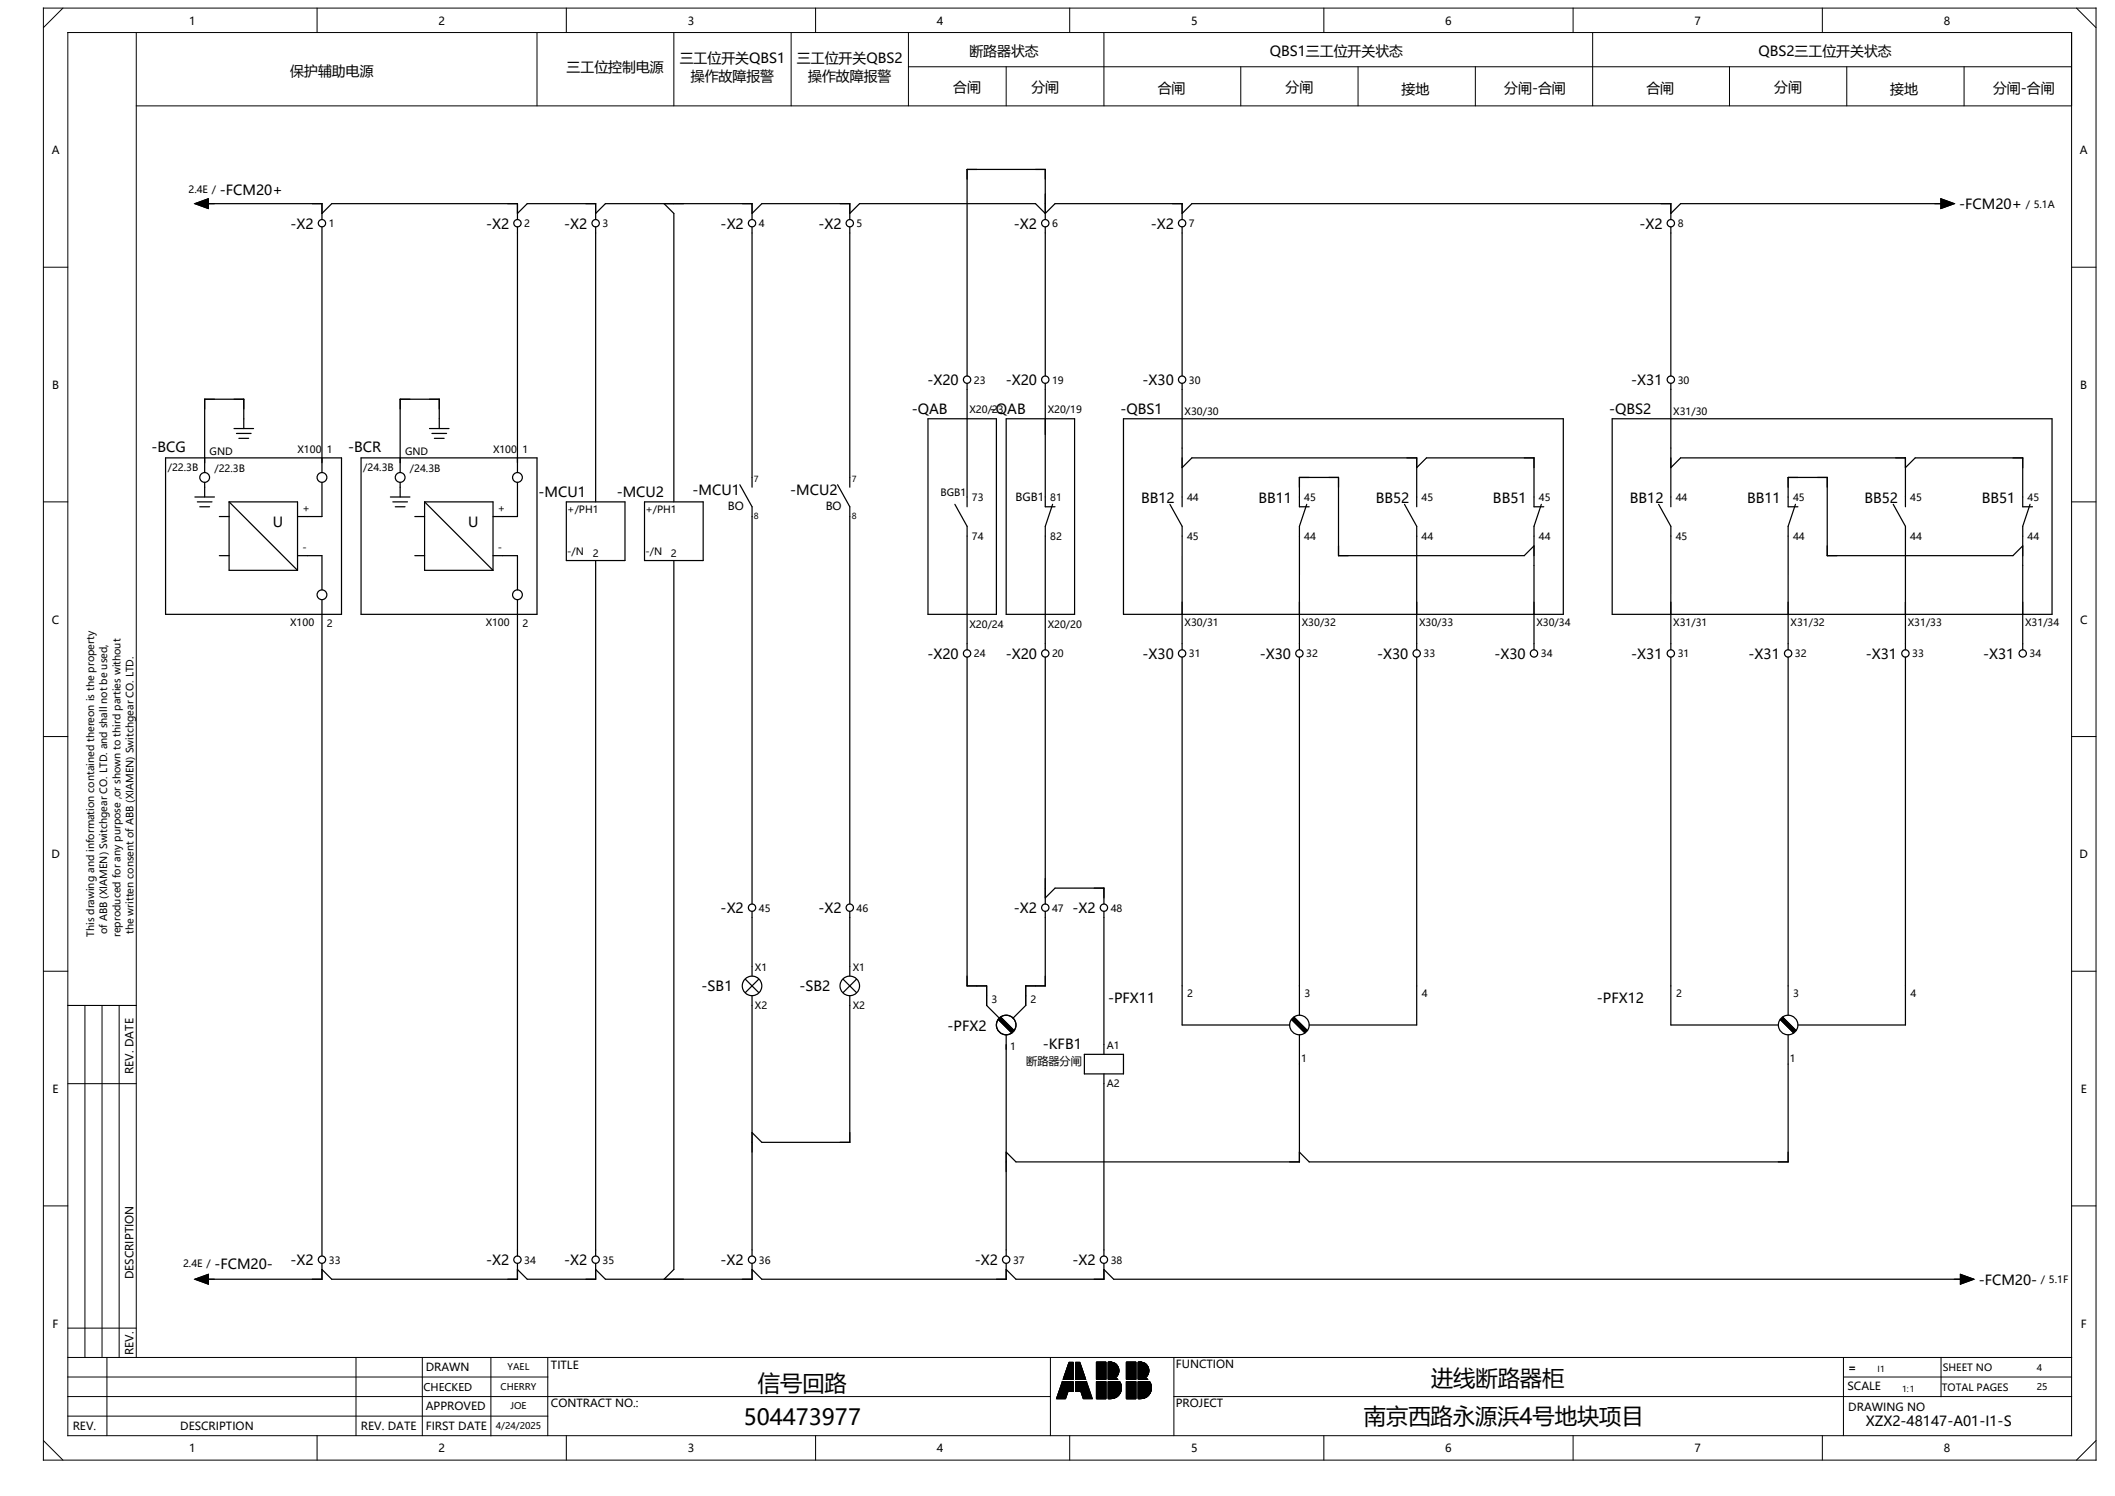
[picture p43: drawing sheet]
<svg xmlns="http://www.w3.org/2000/svg" width="297mm" height="210mm" viewBox="0 0 297 210" stroke-linecap="round" stroke-linejoin="round" font-family="sans-serif">
<defs><g id="words">
<g font-size="3.1">
<text x="106.4" y="195.2">信号回路</text>
<text x="201" y="194.5">进线断路器柜</text>
<text x="104.4" y="200">504473977</text>
<text x="191.5" y="199.9">南京西路永源浜4号地块项目</text>
</g>
<g font-size="2">
<text x="40.8" y="10.7">保护辅助电源</text>
<text x="79.6" y="10.1">三工位控制电源</text>
<text x="95.4" y="8.9">三工位开关QBS1</text>
<text x="97" y="11.4">操作故障报警</text>
<text x="111.9" y="8.9">三工位开关QBS2</text>
<text x="113.5" y="11.4">操作故障报警</text>
<text x="136.1" y="7.8">断路器状态</text>
<text x="178.3" y="7.8">QBS1三工位开关状态</text>
<text x="246.9" y="7.8">QBS2三工位开关状态</text>
<text x="133.9" y="12.9">合闸</text>
<text x="144.8" y="12.9">分闸</text>
<text x="162.6" y="13.1">合闸</text>
<text x="180.5" y="12.9">分闸</text>
<text x="196.8" y="13.1">接地</text>
<text x="211.2" y="13">分闸-合闸</text>
<text x="231.2" y="13.1">合闸</text>
<text x="249.1" y="12.9">分闸</text>
<text x="265.4" y="13.1">接地</text>
<text x="279.9" y="13">分闸-合闸</text>
<text x="30.9" y="27.3">-FCM20+</text>
<text x="275.1" y="29.4">-FCM20+</text>
<text x="40.8" y="32.1">-X2</text>
<text x="68.3" y="32.1">-X2</text>
<text x="79.2" y="32.1">-X2</text>
<text x="101.2" y="32.1">-X2</text>
<text x="114.9" y="32.1">-X2</text>
<text x="142.4" y="32.1">-X2</text>
<text x="161.6" y="32.1">-X2</text>
<text x="230.2" y="32.1">-X2</text>
<text x="128" y="58.1">-QAB</text>
<text x="130.2" y="54.1">-X20</text>
<text x="139" y="58.1">-QAB</text>
<text x="141.2" y="54.1">-X20</text>
<text x="157.3" y="58.1">-QBS1</text>
<text x="160.4" y="54.1">-X30</text>
<text x="226" y="58.1">-QBS2</text>
<text x="229.1" y="54.1">-X31</text>
<text x="21.3" y="63.4">-BCG</text>
<text x="48.9" y="63.4">-BCR</text>
<text x="75.6" y="69.8">-MCU1</text>
<text x="86.6" y="69.8">-MCU2</text>
<text x="97.3" y="69.6">-MCU1</text>
<text x="111" y="69.6">-MCU2</text>
<text x="160.2" y="70.5">BB12</text>
<text x="176.7" y="70.5">BB11</text>
<text x="193.2" y="70.5">BB52</text>
<text x="209.7" y="70.5">BB51</text>
<text x="228.9" y="70.5">BB12</text>
<text x="245.3" y="70.5">BB11</text>
<text x="261.8" y="70.5">BB52</text>
<text x="278.3" y="70.5">BB51</text>
<text x="38.3" y="74">U</text>
<text x="65.8" y="74">U</text>
<text x="130.2" y="92.5">-X20</text>
<text x="141.2" y="92.5">-X20</text>
<text x="160.4" y="92.5">-X30</text>
<text x="176.9" y="92.5">-X30</text>
<text x="193.4" y="92.5">-X30</text>
<text x="209.9" y="92.5">-X30</text>
<text x="229.1" y="92.5">-X31</text>
<text x="245.5" y="92.5">-X31</text>
<text x="262" y="92.5">-X31</text>
<text x="278.5" y="92.5">-X31</text>
<text x="101.2" y="128.2">-X2</text>
<text x="114.9" y="128.2">-X2</text>
<text x="142.4" y="128.2">-X2</text>
<text x="150.6" y="128.2">-X2</text>
<text x="98.5" y="139.2">-SB1</text>
<text x="112.2" y="139.2">-SB2</text>
<text x="155.6" y="140.8">-PFX11</text>
<text x="224.2" y="140.8">-PFX12</text>
<text x="133.1" y="144.7">-PFX2</text>
<text x="146.4" y="147.3">-KFB1</text>
<text x="30.1" y="178.1">-FCM20-</text>
<text x="40.8" y="177.6">-X2</text>
<text x="68.3" y="177.6">-X2</text>
<text x="79.2" y="177.6">-X2</text>
<text x="101.2" y="177.6">-X2</text>
<text x="136.9" y="177.6">-X2</text>
<text x="150.6" y="177.6">-X2</text>
<text x="277.9" y="180.3">-FCM20-</text>
<text x="262" y="200.2">XZX2-48147-A01-I1-S</text>
</g>
<g font-size="1.6">
<text x="26.6" y="3.5">1</text>
<text x="61.6" y="3.5">2</text>
<text x="96.6" y="3.5">3</text>
<text x="131.6" y="3.5">4</text>
<text x="167.3" y="3.5">5</text>
<text x="202.9" y="3.5">6</text>
<text x="237.9" y="3.5">7</text>
<text x="272.9" y="3.5">8</text>
<text x="7.3" y="21.7">A</text>
<text x="292.1" y="21.7">A</text>
<text x="7.3" y="54.6">B</text>
<text x="292.1" y="54.6">B</text>
<text x="102.2" y="71.5">BO</text>
<text x="115.9" y="71.5">BO</text>
<text x="142.6" y="70.4">BGB1</text>
<text x="7.3" y="87.5">C</text>
<text x="292.1" y="87.5">C</text>
<text x="7.2" y="120.5">D</text>
<text x="292" y="120.5">D</text>
<text x="144.1" y="149.4">断路器分闸</text>
<text x="7.4" y="153.4">E</text>
<text x="18.7" y="150.7" transform="rotate(-90 18.7 150.7)">REV. DATE</text>
<text x="292.2" y="153.4">E</text>
<text x="18.7" y="179.6" transform="rotate(-90 18.7 179.6)">DESCRIPTION</text>
<text x="7.4" y="186.4">F</text>
<text x="18.7" y="190.2" transform="rotate(-90 18.7 190.2)">REV.</text>
<text x="165.1" y="192">FUNCTION</text>
<text x="292.2" y="186.4">F</text>
<text x="59.8" y="192.5">DRAWN</text>
<text x="59.8" y="198">APPROVED</text>
<text x="77.4" y="192.2">TITLE</text>
<text x="77.4" y="197.5">CONTRACT NO.:</text>
<text x="165.1" y="197.5">PROJECT</text>
<text x="259.4" y="195.1">SCALE</text>
<text x="259.6" y="192.5">=</text>
<text x="10.2" y="200.8">REV.</text>
<text x="25.3" y="200.8">DESCRIPTION</text>
<text x="26.6" y="203.9">1</text>
<text x="50.7" y="200.8">REV. DATE</text>
<text x="59.8" y="200.7">FIRST DATE</text>
<text x="61.6" y="203.9">2</text>
<text x="96.6" y="203.9">3</text>
<text x="131.6" y="203.9">4</text>
<text x="167.3" y="203.9">5</text>
<text x="202.9" y="203.9">6</text>
<text x="237.9" y="203.9">7</text>
<text x="259.6" y="198">DRAWING NO</text>
<text x="272.9" y="203.9">8</text>
</g>
<text font-size="1.5" x="59.5" y="195.2">CHECKED</text>
<g font-size="1.4">
<text x="26.5" y="27.1">2.4E /</text>
<text x="284.5" y="29.1">/ 5.1A</text>
<text x="46.2" y="31.9">1</text>
<text x="73.6" y="31.9">2</text>
<text x="84.6" y="31.9">3</text>
<text x="106.6" y="31.9">4</text>
<text x="120.3" y="31.9">5</text>
<text x="147.7" y="31.9">6</text>
<text x="167" y="31.9">7</text>
<text x="235.6" y="31.9">8</text>
<text x="136.8" y="53.9">23</text>
<text x="147.7" y="53.9">19</text>
<text x="167" y="53.9">30</text>
<text x="235.6" y="53.9">30</text>
<text x="136.1" y="58">X20/23</text>
<text x="147.1" y="58">X20/19</text>
<text x="166.3" y="58.3">X30/30</text>
<text x="235" y="58.3">X31/30</text>
<text x="29.4" y="63.9">GND</text>
<text x="41.8" y="63.6">X100</text>
<text x="45.9" y="63.6">1</text>
<text x="56.9" y="63.9">GND</text>
<text x="69.2" y="63.6">X100</text>
<text x="73.3" y="63.6">1</text>
<text x="23.6" y="66.2">/22.3B</text>
<text x="30.1" y="66.2">/22.3B</text>
<text x="42.5" y="71.9">+</text>
<text x="51" y="66.2">/24.3B</text>
<text x="57.6" y="66.2">/24.3B</text>
<text x="69.9" y="71.9">+</text>
<text x="132.1" y="69.6">BGB1</text>
<text x="136.5" y="70.3">73</text>
<text x="147.5" y="70.3">81</text>
<text x="166.7" y="70.3">44</text>
<text x="183.2" y="70.3">45</text>
<text x="199.6" y="70.3">45</text>
<text x="216.1" y="70.3">45</text>
<text x="235.3" y="70.3">44</text>
<text x="251.8" y="70.3">45</text>
<text x="268.3" y="70.3">45</text>
<text x="284.7" y="70.3">45</text>
<text x="42.5" y="77.4">-</text>
<text x="69.9" y="77.4">-</text>
<text x="79.7" y="72">+/PH1</text>
<text x="79.7" y="77.9">-/N</text>
<text x="90.6" y="72">+/PH1</text>
<text x="90.6" y="77.9">-/N</text>
<text x="136.5" y="75.8">74</text>
<text x="147.5" y="75.8">82</text>
<text x="166.7" y="75.8">45</text>
<text x="183.2" y="75.8">44</text>
<text x="199.6" y="75.8">44</text>
<text x="216.1" y="75.8">44</text>
<text x="235.3" y="75.8">45</text>
<text x="251.8" y="75.8">44</text>
<text x="268.3" y="75.8">44</text>
<text x="284.7" y="75.8">44</text>
<text x="83.2" y="78.2">2</text>
<text x="94.2" y="78.2">2</text>
<text x="40.8" y="87.9">X100</text>
<text x="45.9" y="88.1">2</text>
<text x="68.2" y="87.9">X100</text>
<text x="73.3" y="88.1">2</text>
<text x="136.1" y="88.2">X20/24</text>
<text x="147.1" y="88.2">X20/20</text>
<text x="166.3" y="87.8">X30/31</text>
<text x="182.8" y="87.8">X30/32</text>
<text x="199.3" y="87.8">X30/33</text>
<text x="215.8" y="87.8">X30/34</text>
<text x="235" y="87.8">X31/31</text>
<text x="251.4" y="87.8">X31/32</text>
<text x="267.9" y="87.8">X31/33</text>
<text x="284.4" y="87.8">X31/34</text>
<text x="136.8" y="92.3">24</text>
<text x="147.7" y="92.3">20</text>
<text x="167" y="92.3">31</text>
<text x="183.4" y="92.3">32</text>
<text x="199.9" y="92.3">33</text>
<text x="216.4" y="92.3">34</text>
<text x="235.6" y="92.3">31</text>
<text x="252.1" y="92.3">32</text>
<text x="268.5" y="92.3">33</text>
<text x="285" y="92.3">34</text>
<text x="13.2" y="131.5" transform="rotate(-90 13.2 131.5)">This drawing and information contained thereon is the property</text>
<text x="15.1" y="131.1" transform="rotate(-90 15.1 131.1)">of ABB (XIAMEN) Switchgear CO. LTD. and shall not be used,</text>
<text x="16.9" y="131.5" transform="rotate(-90 16.9 131.5)">reproduced for any purpose ,or shown to third parties without</text>
<text x="18.8" y="131.1" transform="rotate(-90 18.8 131.1)">the written consent of ABB (XIAMEN) Switchgear CO. LTD.</text>
<text x="106.6" y="128">45</text>
<text x="120.3" y="128">46</text>
<text x="147.7" y="128">47</text>
<text x="156" y="128">48</text>
<text x="106" y="136.2">X1</text>
<text x="119.7" y="136.2">X1</text>
<text x="106" y="141.7">X2</text>
<text x="119.7" y="141.7">X2</text>
<text x="139.2" y="140.8">3</text>
<text x="144.7" y="140.8">2</text>
<text x="166.7" y="140">2</text>
<text x="183.2" y="140">3</text>
<text x="199.7" y="140">4</text>
<text x="235.4" y="140">2</text>
<text x="251.8" y="140">3</text>
<text x="268.3" y="140">4</text>
<text x="141.8" y="147.4">1</text>
<text x="155.4" y="147.2">A1</text>
<text x="182.7" y="149.1">1</text>
<text x="251.3" y="149.1">1</text>
<text x="155.4" y="152.6">A2</text>
<text x="25.7" y="177.9">2.4E /</text>
<text x="46.2" y="177.4">33</text>
<text x="73.6" y="177.4">34</text>
<text x="84.6" y="177.4">35</text>
<text x="106.6" y="177.4">36</text>
<text x="142.3" y="177.4">37</text>
<text x="156" y="177.4">38</text>
<text x="286.6" y="180.1">/ 5.1F</text>
<text x="272.7" y="195.3">TOTAL PAGES</text>
<text x="272.8" y="192.5">SHEET NO</text>
</g>
<g font-size="1.3">
<text x="70.3" y="195.1">CHERRY</text>
<text x="71.3" y="192.3">YAEL</text>
<text x="71.7" y="197.8">JOE</text>
<text x="286" y="192.4">4</text>
<text x="286" y="195.2">25</text>
<text x="69.6" y="200.6">4/24/2025</text>
</g>
<g font-size="1.2">
<text x="105.9" y="67.7">7</text>
<text x="119.6" y="67.7">7</text>
<text x="105.9" y="72.8">8</text>
<text x="119.6" y="72.8">8</text>
<text x="263.7" y="192.6">I1</text>
<text x="267.1" y="195.4">1:1</text>
</g>
</g></defs>
<g fill="none" stroke="#000" stroke-width=".14">
<path d="M6.1 1.1h288.2v203.9h-288.2zM8.8 1.1l-2.7 2.8M9.5 4.6h281.4v196.9h-281.4zM19.1 4.6v186M19.1 14.9h271.8M44.5 1.1v3.5M75.4 4.6v10.3M79.5 1.1v3.5M94.6 4.6v10.3M111.1 4.6v10.3M114.5 1.1v3.5M127.6 9.4h163.3"/>
<path d="M127.6 4.6v10.3M141.3 9.4v5.5M150.2 1.1v3.5M155 4.6v10.3M174.2 9.4v5.5M185.9 1.1v3.5M190.7 9.4v5.5M207.2 9.4v5.5M220.9 1.1v3.5M223.6 4.6v10.3M242.9 9.4v5.5M255.9 1.1v3.5"/>
<path d="M259.3 9.4v5.5M275.8 9.4v5.5M291.6 1.1l2.7 2.8M6.1 37.5h3.4M290.9 37.5h3.4M6.1 70.5h3.4M290.9 70.5h3.4M6.1 103.4h3.4M290.9 103.4h3.4M6.1 136.3h3.4M290.9 136.3h3.4M9.5 141.1h9.6"/>
<path d="M9.5 152.1h9.6M11.9 141.1v49.5M14.3 141.1v49.5M16.7 141.1v49.5M6.1 169.3h3.4M290.9 169.3h3.4M9.5 198.8h67.4M9.5 196h138M9.5 193.3h67.4M9.5 190.6h281.4M9.5 186.4h9.6M15 190.6v10.9"/>
<path d="M50 190.6v10.9M59.3 190.6v10.9M68.9 190.6v11M76.9 190.6v10.9M147.5 190.6v10.9M149.2 194l-.8 2.3h1.2l.4-1M149.2 194h1.5v1.3h-.7M149.2 194l.8 1.3M150.1 191.2h.6v2.4h-1.4zM151 191.2h.6l.9 2.4h-1.5zM152.6 194l.8 2.3h-1.3l-.3-1M152.6 194h-1.6v1.3h.8"/>
<path d="M152.6 194l-.8 1.3M154 191.2h1.3v2.4h-1.3zM154 193.9h1.3v2.4h-1.3zM155.6 194h1.6M155.6 191.2h.6M155.6 192.6h1.5M155.6 191.7h1.3M155.6 191.8h1.4M155.6 191.9h1.4M155.6 192h1.5M155.6 192.1h1.5M155.6 192.2h1.5"/>
<path d="M155.6 192.3h1.5M155.6 192.7h1.5M155.6 192.8h1.5M155.6 192.8h1.4M155.6 192.9h1.4M155.6 193h1.4M155.6 193.1h1.3M155.6 191.6h1.2M155.6 191.4h.9M155.6 191.4h1M155.6 191.5h1.1M155.6 191.3h.8"/>
<path d="M155.6 193.2h1.2M155.6 195.2h1.8M155.6 194.3h1.8M155.6 194.4h1.8M155.6 194.1h1.7M155.6 194.2h1.7M155.6 194.2h1.8M155.6 193.5h1.2M155.6 194h1.7M155.6 194.5h1.8M155.6 194.5h1.9M155.6 194.6h1.9"/>
<path d="M155.6 194.7h1.9M155.6 194.8h1.9M155.6 194.9h1.9M155.6 195h1.9M155.6 195.1h1.9M155.6 195.5h1.7M155.6 195.6h1.7M155.6 195.6h1.6M155.6 195.7h1.6M155.6 195.8h1.5M155.6 195.9h1.5M155.6 195.9h1.4"/>
<path d="M155.6 196h1.3M155.6 196.1h1.2M155.6 195.3h1.8M155.6 195.4h1.8M155.6 193.3h1.2M155.6 193.3h1.1M155.6 193.4h1M155.6 193.5h1.1M155.6 196.1h1.1M155.6 196.2h1M155.6 196.3h.8M155.6 192.4h1.5"/>
<path d="M155.6 192.5h1.5M155.9 191.2a1.2 1.2 0 0 1 1.2 .9 1.2 1.2 0 0 1-.5 1.3M155.9 191.2h.1M155.9 191.2h-.3v2.4h1.3M155.9 191.2h.3M156.2 191.2l.2 .1M156.4 191.3l.1 .1M156.4 196.3h-.5M156.5 191.4h.1M156.6 193.4l.1 .1M156.6 196.2l-.2 .1M156.6 193.4l.3 .2"/>
<path d="M156.6 191.4l.1 .1M156.7 193.3l-.1 .1M156.7 193.5h.1M156.7 196.1l-.1 .1M156.7 191.5l.1 .1M156.8 193.3h-.1M156.8 191.6l.1 .1M156.8 193.5l.1 .1M156.8 196.1h-.1M156.8 193.2v.1M156.9 191.7h.1M156.9 193.1l-.1 .1"/>
<path d="M156.9 191.7l.1 .1M156.9 196l-.1 .1M156.9 193.1h.1M157 191.8v.1M157 193l-.1 .1M157 191.9h.1M157 195.9l-.1 .1M157 192.9v.1M157 191.9l.1 .1M157 192.8v.1M157.1 192v.1M157.1 192.8h-.1"/>
<path d="M157.1 195.9h-.1M157.1 192.1h.1M157.1 192.7v.1M157.1 192.1v.1M157.1 192.6v.1M157.1 192.2v.1M157.1 192.6h.1M157.1 192.3v.1M157.1 192.5v.1M157.1 192.4h.1M157.1 192.4v.1M157.1 195.8v.1"/>
<path d="M157.2 195.7l-.1 .1M157.2 193.9a1.54 1.54 0 0 1-1.3 2.4M157.2 193.9h-1.6v2.4h.3M157.2 193.9v.1M157.2 194h.1M157.2 195.6v.1M157.3 194v.1M157.3 195.6h-.1M157.3 194.1v.1M157.3 195.5v.1M157.3 194.2h.1M157.4 195.4l-.1 .1"/>
<path d="M157.4 194.2v.1M157.4 195.4h.1M157.4 194.3v.1M157.4 195.3v.1M157.4 194.4v.1M157.4 195.2v.1M157.4 194.5h.1M157.4 195.2h.1M157.5 194.5v.1M157.5 195.1l-.1 .1M157.5 194.6v.1M157.5 195v.1"/>
<path d="M157.5 194.7h.1M157.5 194.9v.1M157.5 194.7v.1M157.5 194.9h.1M157.5 194.8v.1M158.2 191.2h1.3v2.4h-1.3zM158.2 193.9h1.3v2.4h-1.3zM159.8 194h1.6M159.8 191.2h.6M159.8 192.6h1.5M159.8 191.7h1.3M159.8 191.8h1.4"/>
<path d="M159.8 191.9h1.4M159.8 192h1.5M159.8 192.1h1.5M159.8 192.2h1.5M159.8 192.3h1.5M159.8 192.7h1.5M159.8 192.8h1.5M159.8 192.8h1.4M159.8 192.9h1.4M159.8 193h1.4M159.8 193.1h1.3M159.8 191.6h1.2"/>
<path d="M159.8 191.4h.9M159.8 191.4h1M159.8 191.5h1.1M159.8 191.3h.8M159.8 193.2h1.2M159.8 195.2h1.9M159.8 195.2h1.8M159.8 194.3h1.8M159.8 194.4h1.8M159.8 194.1h1.7M159.8 194.2h1.8M159.8 193.5h1.2"/>
<path d="M159.8 194h1.7M159.8 194.5h1.9M159.8 194.6h1.9M159.8 194.7h1.9M159.8 194.8h1.9M159.8 194.9h1.9M159.8 195h1.9M159.8 195.1h1.9M159.8 195.5h1.7M159.8 195.6h1.7M159.8 195.6h1.6M159.8 195.7h1.6"/>
<path d="M159.8 195.8h1.5M159.8 195.9h1.5M159.8 195.9h1.4M159.8 196h1.3M159.8 196.1h1.2M159.8 195.3h1.8M159.8 195.4h1.8M159.8 193.3h1.2M159.8 193.3h1.1M159.8 193.4h1M159.8 193.5h1.1M159.8 196.1h1.1"/>
<path d="M159.8 196.2h1M159.8 196.3h.8M159.8 192.4h1.5M159.8 192.5h1.5M160.1 191.2a1.2 1.2 0 0 1 1.2 .9 1.2 1.2 0 0 1-.5 1.3M160.1 191.2h.1M160.1 191.2h-.3v2.4h1.3M160.1 191.2h.3M160.4 191.2l.2 .1M160.6 191.3l.1 .1M160.6 196.3h-.4M160.7 191.4h.1"/>
<path d="M160.8 193.4l.1 .1M160.8 196.2l-.2 .1M160.8 193.4l.3 .2M160.8 191.4l.1 .1M160.9 193.3l-.1 .1M160.9 193.5h.1M160.9 196.1l-.1 .1M160.9 191.5l.1 .1M161 193.3h-.1M161 191.6l.1 .1M161 193.5l.1 .1M161 196.1h-.1"/>
<path d="M161 193.2v.1M161.1 191.7h.1M161.1 193.1l-.1 .1M161.1 191.7l.1 .1M161.1 196l-.1 .1M161.1 193.1h.1M161.2 191.8v.1M161.2 193l-.1 .1M161.2 191.9h.1M161.2 195.9l-.1 .1M161.2 192.9v.1M161.2 191.9l.1 .1"/>
<path d="M161.2 192.8v.1M161.3 192v.1M161.3 192.8h-.1M161.3 195.9h-.1M161.3 192.1h.1M161.3 192.7v.1M161.3 192.1v.1M161.3 192.6v.1M161.3 192.2v.1M161.3 192.6h.1M161.3 192.3v.1M161.3 192.5v.1"/>
<path d="M161.3 192.4h.1M161.3 192.4v.1M161.3 195.8v.1M161.4 195.7l-.1 .1M161.4 193.9a1.54 1.54 0 0 1-1.2 2.4M161.4 193.9h-1.6v2.4h.4M161.4 193.9v.1M161.4 194h.1M161.4 195.6v.1M161.5 194v.1M161.5 195.6h-.1M161.5 194.1l.1 .1"/>
<path d="M161.5 195.5v.1M161.6 194.2h.1M161.6 195.4l-.1 .1M161.6 194.2v.1M161.6 195.4h.1M161.6 194.3v.1M161.6 195.3v.1M161.6 194.4l.1 .1M161.6 195.2v.1M161.7 194.5h.1M161.7 195.2h-.1M161.7 194.5v.1"/>
<path d="M161.7 195.1v.1M161.7 194.6v.1M161.7 195v.1M161.7 194.9v.1M161.7 194.7h.1M161.7 194.9h.1M161.7 194.7v.1M161.7 194.8v.1M164.8 196h126.1M164.8 190.6v10.9M258.9 193.3h32M258.9 190.6v10.9"/>
<path d="M272.6 190.6v5.4M6.1 202.2l2.7 2.8M44.5 201.5v3.5M79.5 201.5v3.5M114.5 201.5v3.5M150.2 201.5v3.5M185.9 201.5v3.5M220.9 201.5v3.5M255.9 201.5v3.5M294.3 202.2l-2.7 2.8"/>
</g>
<g fill="#000" stroke="#000" stroke-width=".14">
<path d="M27.4 28.6l1.9-.7v1.4zM272.5 27.9l1.9 .7-1.9 .7zM140.6 142.8l1.8 1.8-.4 .4-1.8-1.8zM181.4 143.2l.3-.4 1.8 1.8-.3 .4zM250.4 142.8l1.8 1.8-.4 .4-1.8-1.8zM27.4 179.6l1.9-.7v1.4zM275.3 178.9l1.9 .7-1.9 .7zM149.2 194h1.5v1.3h-.7zM149.2 194l.8 1.3-.4 1h-1.2zM150.1 191.2h.6v2.4h-1.4zM151 191.2h.6l.9 2.4h-1.5zM151 194h1.6l-.8 1.3h-.8z"/>
<path d="M152.6 194l.8 2.3h-1.3l-.3-1zM154 191.2h1.3v2.4h-1.3zM154 193.9h1.3v2.4h-1.3zM155.6 192.6h1.5zM155.6 191.7l1.4 .1zM155.6 191.8l1.4 .1zM155.6 191.9h1.4zM155.6 191.9l1.5 .1zM155.6 192l1.5 .1zM155.6 192.1h1.5zM155.6 192.1l1.5 .1zM155.6 192.2l1.5 .1z"/>
<path d="M155.6 191.7h1.3zM155.6 192.7h1.5zM155.6 192.8h1.5zM155.6 192.8h1.4zM155.6 192.9h1.4zM155.6 193h1.4zM155.6 191.6l1.3 .1zM155.6 191.4h1zM155.6 191.4l1.1 .1zM155.6 191.5l1.2 .1zM155.6 191.2h.6zM155.6 191.2l.8 .1z"/>
<path d="M155.6 191.3l.9 .1zM155.6 193.1h1.3zM155.6 195.2h1.8zM155.6 194.3l1.8 .1zM155.6 194.1l1.7 .1zM155.6 194.2h1.8zM155.6 194.2l1.8 .1zM155.6 193.5h1.2l.1 .1h-1.3zM155.6 193.9l1.6 .1zM155.6 194h1.7zM155.6 194l1.7 .1zM155.6 194.4l1.8 .1z"/>
<path d="M155.6 194.5h1.9zM155.6 194.5l1.9 .1zM155.6 194.6l1.9 .1zM155.6 194.7h1.9zM155.6 194.7l1.9 .1zM155.6 194.8h1.9zM155.6 194.9h1.9zM155.6 195h1.9zM155.6 195.1h1.9zM155.6 195.5h1.7zM155.6 195.6h1.7zM155.6 195.6h1.6z"/>
<path d="M155.6 195.7h1.6zM155.6 195.8h1.5zM155.6 195.9h1.5zM155.6 195.9h1.4zM155.6 196h1.3zM155.6 195.3h1.8zM155.6 195.4h1.8zM155.6 193.2h1.2zM155.6 193.3h1.2zM155.6 193.3h1.1zM155.6 193.4l1.1 .1zM155.6 193.5h1.2z"/>
<path d="M155.6 196.1h1.2zM155.6 196.1h1.1zM155.6 196.2h1zM155.6 196.3h.8zM155.6 192.3l1.5 .1zM155.6 192.4h1.5zM155.6 192.5h1.5zM158.2 191.2h1.3v2.4h-1.3zM158.2 193.9h1.3v2.4h-1.3zM159.8 195.2h1.9zM159.8 194h1.7zM159.8 194.3l1.8 .1z"/>
<path d="M159.8 194.2l1.8 .1zM159.8 194.2h1.8zM159.8 194.1l1.8 .1zM159.8 194l1.7 .1zM159.8 195.1h1.9zM159.8 195h1.9zM159.8 194.9h1.9zM159.8 194.8h1.9zM159.8 194.7l1.9 .1zM159.8 194.7h1.9zM159.8 194.6l1.9 .1zM159.8 194.5l1.9 .1z"/>
<path d="M159.8 194.5h1.9zM159.8 194.4l1.9 .1zM159.8 195.6h1.7zM159.8 195.5h1.7zM159.8 195.4h1.8zM159.8 195.3h1.8zM159.8 195.2h1.8zM159.8 193.1h1.3zM159.8 193.5h1.2l.1 .1h-1.3zM159.8 193.5h1.2zM159.8 193.4l1.1 .1zM159.8 193.3h1.1z"/>
<path d="M159.8 193.3h1.2zM159.8 193.2h1.2zM159.8 195.9h1.4zM159.8 196.3h.8zM159.8 196.2h1zM159.8 196.1h1.1zM159.8 196.1h1.2zM159.8 196h1.3zM159.8 193.9l1.6 .1zM159.8 195.9h1.5zM159.8 195.8h1.5zM159.8 195.7h1.6z"/>
<path d="M159.8 195.6h1.6zM159.8 191.9h1.4zM159.8 191.8l1.4 .1zM159.8 191.7l1.4 .1zM159.8 191.2l.8 .1zM159.8 191.2h.6zM159.8 191.6l1.3 .1zM159.8 191.5l1.2 .1zM159.8 191.4l1.1 .1zM159.8 191.4h1zM159.8 191.7h1.3zM159.8 191.3l.9 .1z"/>
<path d="M159.8 193h1.4zM159.8 192.9h1.4zM159.8 192.8h1.4zM159.8 192.6h1.5zM159.8 192.2l1.5 .1zM159.8 192.1l1.5 .1zM159.8 192.1h1.5zM159.8 192.3l1.5 .1zM159.8 192.5h1.5zM159.8 192.4h1.5zM159.8 192l1.5 .1zM159.8 192.7h1.5z"/>
<path d="M159.8 192.8h1.5zM159.8 191.9l1.5 .1z"/>
</g>
<g fill="none" stroke="#000" stroke-width=".17">
<path d="M27.4 28.6l1.9-.7v1.4zM28.7 28.6h16.5v2.2M45.2 30l1.4-1.4h26.1v2.2M45.2 31.8v34.5M72.7 30l1.3-1.4h9.6v2.2M72.7 31.8v34.5M83.6 30l1.4-1.4h20.6v2.2M83.6 31.8v38.7M93.3 28.6l1.3 1.4v40.5M105.6 30l1.4-1.4h12.3v2.2M105.6 31.8v36.6M119.3 30l1.4-1.4h24.7l1.4 1.4 1.4-1.4h17.8v2.2"/>
<path d="M119.3 31.8v36.6M146.8 30.8v-7h-11v29M146.8 31.8v21M166 31.8v21M166 30l1.4-1.4h67.2v2.2M234.6 31.8v21M272.5 27.9l1.9 .7-1.9 .7zM273.1 28.6h-37.1l-1.4 1.4M130.3 58.8h9.6v27.4h-9.6zM135.8 53.8v17.3M141.3 58.8h9.6v27.4h-9.6zM146.8 53.8v17.3h1.4"/>
<path d="M157.8 58.8h61.7v27.4h-61.7zM166 53.8v17.3M226.4 58.8h61.8v27.4h-61.8zM234.6 53.8v17.3M23.3 64.3h24.7v21.9h-24.7zM27.4 69.8h2.7M27.7 70.5h2.1M28.1 71.1h1.3M28.7 67.7v2.1M30.8 78h1.4M30.8 72.5h1.4M32.2 70.5l9.6 9.6"/>
<path d="M32.2 70.5v9.6h9.6M32.2 70.5h9.6v9.6M32.9 60.2h2.7M33.2 60.8h2.1M33.5 61.5h1.4M34.2 60.2v-4.2h-5.5v10.3M41.8 78h3.4v4.8M45.2 67.7v4.8h-3.4M50.7 64.3h24.7v21.9h-24.7zM54.8 69.8h2.8M55.2 70.5h2M55.5 71.1h1.4"/>
<path d="M56.2 67.7v2.1M58.3 78h1.3M58.3 72.5h1.3M59.6 70.5v9.6h9.6M59.6 70.5h9.6v9.6M59.6 70.5l9.6 9.6M60.3 60.2h2.8M60.7 60.8h2M61 61.5h1.4M61.7 60.2v-4.2h-5.5v10.3M69.2 78h3.5v4.8M72.7 67.7v4.8h-3.5"/>
<path d="M79.5 70.5h8.3v8.2h-8.3zM83.6 78.7v97.6M90.5 70.5h8.2v8.2h-8.2zM94.6 78.7v99.5l-1.3 1.4M103.9 68l1.7 3.1v55.8M117.6 68l1.7 3.1v55.8M134.1 70.8l1.7 3.1v17.3M147.8 70.8l-1 3.1v17.3M164.3 70.8l1.7 3.1v17.3M166 65.6l1.4-1.3h31.5v6.8M183.5 70.8l-1 3.1v17.3M183.8 71.1h-1.3v-4.1h5.5v11h26l1.4-1.4"/>
<path d="M197.2 70.8l1.7 3.1v17.3M198.9 65.6l1.4-1.3h15.1v6.8h1.4M216.4 70.8l-1 3.1v17.3M232.9 70.8l1.7 3.1v17.3M234.6 65.6l1.4-1.3h31.6v6.8M252.1 70.8l-1 3.1v17.3M252.5 71.1h-1.4v-4.1h5.5v11h26.1l1.3-1.4M265.9 70.8l1.7 3.1v17.3M267.6 65.6l1.3-1.3h15.1v6.8h1.4M285.1 70.8l-1.1 3.1v17.3M45.2 84.2v92.1M72.7 84.2v92.1"/>
<path d="M135.8 92.2v46.2h2.7v2.7l1.8 1.8M146.8 92.2v34.7M166 92.2v51.7h15.1M182.5 92.2v50.3M198.9 92.2v51.7h-15.1M234.6 92.2v51.7h15.1M251.1 92.2v50.3M267.6 92.2v51.7h-15.1M104.6 137.4l2 2M105.6 127.9v9.1M105.6 139.8v36.5M106.6 137.4l-2 2"/>
<path d="M118.4 137.4l1.9 2M119.3 127.9v9.1M119.3 139.8v20.6h-12.3l-1.4-1.4M120.3 137.4l-1.9 2M146.8 126l1.4-1.3h6.8v2.2M146.8 127.9v10.5h-2.8v2.7l-1.7 1.8M155 127.9v20.1M140.6 142.8l1.8 1.8-.4 .4-1.8-1.8zM141.3 145.3v31M152.3 148h5.5v2.7h-5.5zM155 150.7v25.6M181.4 143.2l.3-.4 1.8 1.8-.3 .4z"/>
<path d="M182.5 145.3v17.8h-39.8l-1.4-1.4M250.4 142.8l1.8 1.8-.4 .4-1.8-1.8zM251.1 145.3v17.8h-67.3l-1.3-1.4M27.4 179.6l1.9-.7v1.4zM45.2 177.3v2.3h-16.5M72.7 177.3v2.3h-26.1l-1.4-1.4M83.6 177.3v2.3h-9.6l-1.3-1.4M105.6 177.3v2.3h-20.6l-1.4-1.4M141.3 177.3v2.3h-34.3l-1.4-1.4M155 177.3v2.3h-12.3l-1.4-1.4M155 178.2l1.4 1.4h119.4M275.3 178.9l1.9 .7-1.9 .7z"/>
<circle cx="45.2" cy="31.3" r=".51"/>
<circle cx="72.7" cy="31.3" r=".51"/>
<circle cx="83.6" cy="31.3" r=".51"/>
<circle cx="105.6" cy="31.3" r=".51"/>
<circle cx="119.3" cy="31.3" r=".51"/>
<circle cx="146.8" cy="31.3" r=".51"/>
<circle cx="166" cy="31.3" r=".51"/>
<circle cx="234.6" cy="31.3" r=".51"/>
<circle cx="135.8" cy="53.3" r=".51"/>
<circle cx="146.8" cy="53.3" r=".51"/>
<circle cx="166" cy="53.3" r=".51"/>
<circle cx="234.6" cy="53.3" r=".51"/>
<circle cx="28.7" cy="67" r=".69"/>
<circle cx="45.2" cy="67" r=".69"/>
<circle cx="56.2" cy="67" r=".69"/>
<circle cx="72.7" cy="67" r=".69"/>
<circle cx="45.2" cy="83.5" r=".69"/>
<circle cx="72.7" cy="83.5" r=".69"/>
<circle cx="135.8" cy="91.7" r=".51"/>
<circle cx="146.8" cy="91.7" r=".51"/>
<circle cx="166" cy="91.7" r=".51"/>
<circle cx="182.5" cy="91.7" r=".51"/>
<circle cx="198.9" cy="91.7" r=".51"/>
<circle cx="215.4" cy="91.7" r=".51"/>
<circle cx="234.6" cy="91.7" r=".51"/>
<circle cx="251.1" cy="91.7" r=".51"/>
<circle cx="267.6" cy="91.7" r=".51"/>
<circle cx="284" cy="91.7" r=".51"/>
<circle cx="105.6" cy="138.4" r="1.37"/>
<circle cx="105.6" cy="127.4" r=".51"/>
<circle cx="119.3" cy="138.4" r="1.37"/>
<circle cx="119.3" cy="127.4" r=".51"/>
<circle cx="146.8" cy="127.4" r=".51"/>
<circle cx="155" cy="127.4" r=".51"/>
<circle cx="141.3" cy="143.9" r="1.37"/>
<circle cx="182.5" cy="143.9" r="1.37"/>
<circle cx="251.1" cy="143.9" r="1.37"/>
<circle cx="45.2" cy="176.8" r=".51"/>
<circle cx="72.7" cy="176.8" r=".51"/>
<circle cx="83.6" cy="176.8" r=".51"/>
<circle cx="105.6" cy="176.8" r=".51"/>
<circle cx="141.3" cy="176.8" r=".51"/>
<circle cx="155" cy="176.8" r=".51"/>
</g>
<use href="#words"/>
</svg>
